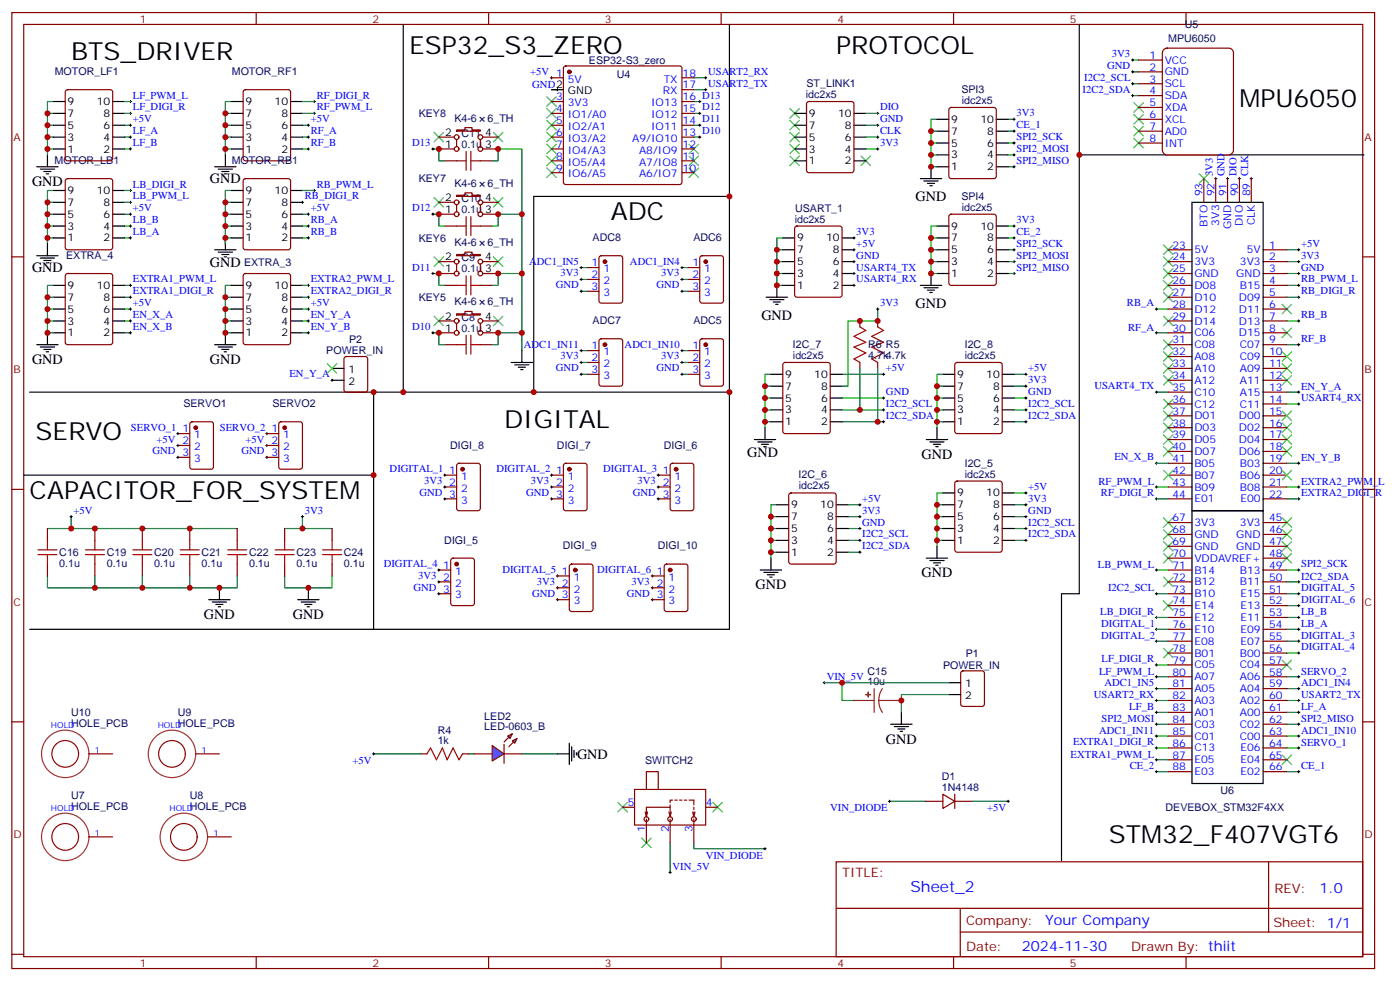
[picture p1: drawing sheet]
<svg xmlns="http://www.w3.org/2000/svg" width="416mm" height="292mm" viewBox="0 0 416 292" stroke-linecap="round" stroke-linejoin="round" font-family="sans-serif">
<defs><g id="words">
<g font-size="7.4">
<text x="21.2" y="17.9">BTS_DRIVER</text>
<text x="121.7" y="16.1">ESP32_S3_ZERO</text>
<text x="248.7" y="16.1">PROTOCOL</text>
<text x="368.7" y="32">MPU6050</text>
<text x="181.7" y="65.5">ADC</text>
<text x="10.6" y="130.7">SERVO</text>
<text x="149.9" y="127.2">DIGITAL</text>
<text x="8.8" y="148.4">CAPACITOR_FOR_SYSTEM</text>
<text x="329.8" y="250.7">STM32_F407VGT6</text>
</g>
<text font-size="4.6" fill="#00f" x="270.8" y="265.4">Sheet_2</text>
<g font-size="4.2">
<text x="9.5" y="55.2">GND</text>
<text x="62.4" y="54.6">GND</text>
<text x="272.3" y="59.8">GND</text>
<text x="9.5" y="81">GND</text>
<text x="62.4" y="79.3">GND</text>
<text x="226.5" y="95.1">GND</text>
<text x="272.3" y="91.6">GND</text>
<text x="9.5" y="108.2">GND</text>
<text x="62.4" y="108.2">GND</text>
<text x="222.2" y="136">GND</text>
<text x="274.1" y="136.4">GND</text>
<text x="274.1" y="171.7">GND</text>
<text x="224.7" y="175.2">GND</text>
<text x="60.7" y="184">GND</text>
<text x="87.1" y="184">GND</text>
<text x="263.5" y="221.4">GND</text>
<text x="171.6" y="225.6">GND</text>
</g>
<g font-size="4.2" fill="#00f">
<text x="392.5" y="265.6">1.0</text>
<text x="310.9" y="275.2">Your Company</text>
<text x="304" y="283">2024-11-30</text>
</g>
<g font-size="3.9" fill="#800">
<text x="250.5" y="260.9">TITLE:</text>
<text x="379.1" y="265.6">REV:</text>
<text x="287.4" y="275.1">Company:</text>
<text x="378.7" y="275.7">Sheet: 1/1</text>
<text x="287.4" y="282.8">Date:</text>
<text x="336.4" y="282.9">Drawn By: thiit</text>
</g>
<g font-size="3.2" fill="#800">
<text x="41.6" y="6.7">1</text>
<text x="110.8" y="6.7">2</text>
<text x="179.9" y="6.7">3</text>
<text x="249.1" y="6.7">4</text>
<text x="318.2" y="6.7">5</text>
<text x="4.1" y="41.8">A</text>
<text x="405.9" y="41.8">A</text>
<text x="4.1" y="111">B</text>
<text x="405.9" y="111">B</text>
<text x="4.1" y="180.1">C</text>
<text x="405.9" y="180.1">C</text>
<text x="4.1" y="249.3">D</text>
<text x="405.9" y="249.3">D</text>
<text x="41.6" y="287.5">1</text>
<text x="110.8" y="287.5">2</text>
<text x="179.9" y="287.5">3</text>
<text x="249.1" y="287.5">4</text>
<text x="318.2" y="287.5">5</text>
</g>
<g font-size="3.2" fill="#000080">
<text x="352.4" y="8.4">U5</text>
<text x="347.5" y="12.6">MPU6050</text>
<text x="16.3" y="22.3">MOTOR_LF1</text>
<text x="68.9" y="22.3">MOTOR_RF1</text>
<text x="175.2" y="19">ESP32-S3_zero</text>
<text x="183.4" y="23.1">U4</text>
<text x="239.7" y="29.1">idc2x5</text>
<text x="239.9" y="25.9">ST_LINK1</text>
<text x="286" y="27.6">SPI3</text>
<text x="124.6" y="34.9">KEY8</text>
<text x="286.1" y="30.9">idc2x5</text>
<text x="135.1" y="36.1">K4-6</text>
<text x="137.2" y="40.7">C11</text>
<text x="145" y="36.1">6_TH</text>
<text x="137.2" y="44">0.1u 3</text>
<text x="16.3" y="48.8">MOTOR_LB1</text>
<text x="68.9" y="48.8">MOTOR_RB1</text>
<text x="124.6" y="54.3">KEY7</text>
<text x="135.1" y="55.5">K4-6</text>
<text x="145" y="55.5">6_TH</text>
<text x="285.9" y="59.4">SPI4</text>
<text x="137.2" y="63.4">0.1u 3</text>
<text x="137.2" y="60.1">C10</text>
<text x="236.5" y="62.9">USART_1</text>
<text x="286.1" y="62.7">idc2x5</text>
<text x="124.6" y="71.9">KEY6</text>
<text x="176.3" y="71.7">ADC8</text>
<text x="206.2" y="71.7">ADC6</text>
<text x="236.4" y="66.2">idc2x5</text>
<text x="19.7" y="77">EXTRA_4</text>
<text x="135.1" y="73.2">K4-6</text>
<text x="137.2" y="77.8">C9</text>
<text x="145" y="73.2">6_TH</text>
<text x="72.6" y="79">EXTRA_3</text>
<text x="137.2" y="81">0.1u 3</text>
<text x="124.6" y="89.6">KEY5</text>
<text x="135.1" y="90.8">K4-6</text>
<text x="137.2" y="95.4">C8</text>
<text x="145" y="90.8">6_TH</text>
<text x="103.8" y="101.9">P2</text>
<text x="137.2" y="98.6">0.1u 3</text>
<text x="176.3" y="96.4">ADC7</text>
<text x="206.2" y="96.4">ADC5</text>
<text x="97.1" y="105.4">POWER_IN</text>
<text x="235.8" y="103.5">I2C_7</text>
<text x="235.9" y="106.8">idc2x5</text>
<text x="258.2" y="106.8">4.7k4.7k</text>
<text x="258.2" y="103.6">R6 R5</text>
<text x="286.9" y="103.5">I2C_8</text>
<text x="287" y="106.8">idc2x5</text>
<text x="54.5" y="121.1">SERVO1</text>
<text x="81" y="121.1">SERVO2</text>
<text x="133.9" y="133.4">DIGI_8</text>
<text x="165.7" y="133.4">DIGI_7</text>
<text x="197.4" y="133.4">DIGI_6</text>
<text x="237.6" y="142.3">I2C_6</text>
<text x="286.9" y="138.8">I2C_5</text>
<text x="287" y="142">idc2x5</text>
<text x="237.6" y="145.6">idc2x5</text>
<text x="132.2" y="161.7">DIGI_5</text>
<text x="17.6" y="165.4">C16</text>
<text x="31.7" y="165.4">C19</text>
<text x="45.9" y="165.4">C20</text>
<text x="60" y="165.4">C21</text>
<text x="74.1" y="165.4">C22</text>
<text x="88.2" y="165.4">C23</text>
<text x="102.3" y="165.4">C24</text>
<text x="167.4" y="163.4">DIGI_9</text>
<text x="195.7" y="163.4">DIGI_10</text>
<text x="17.6" y="168.6">0.1u</text>
<text x="31.7" y="168.6">0.1u</text>
<text x="45.9" y="168.6">0.1u</text>
<text x="60" y="168.6">0.1u</text>
<text x="74.1" y="168.6">0.1u</text>
<text x="88.2" y="168.6">0.1u</text>
<text x="102.3" y="168.6">0.1u</text>
<text x="287.3" y="195.4">P1</text>
<text x="258" y="203.8">10u</text>
<text x="258" y="200.6">C15</text>
<text x="280.5" y="198.9">POWER_IN</text>
<text x="21.2" y="212.9">U10</text>
<text x="52.9" y="212.9">U9</text>
<text x="144" y="214">LED2</text>
<text x="21.2" y="216.1">HOLE_PCB</text>
<text x="52.9" y="216.1">HOLE_PCB</text>
<text x="130.2" y="221.4">1k</text>
<text x="130.2" y="218.2">R4</text>
<text x="144" y="217.2">LED-0603_B</text>
<text x="191.9" y="227.1">SWITCH2</text>
<text x="280.1" y="232">D1</text>
<text x="21.2" y="237.6">U7</text>
<text x="56.5" y="237.6">U8</text>
<text x="280.1" y="235.2">1N4148</text>
<text x="363" y="236.1">U6</text>
<text x="21.2" y="240.8">HOLE_PCB</text>
<text x="56.5" y="240.8">HOLE_PCB</text>
<text x="346.7" y="241.2">DEVEBOX_STM32F4XX</text>
</g>
<g font-size="3.2" fill="#00f">
<text x="330.7" y="17">3V3</text>
<text x="341.9" y="17.5">1</text>
<text x="157.7" y="22.3">+5V 1</text>
<text x="203" y="22.8">18</text>
<text x="210.6" y="22.3">USART2_RX</text>
<text x="329.3" y="20.5">GND</text>
<text x="341.9" y="21">2</text>
<text x="346.4" y="18.9">VCC</text>
<text x="346.4" y="22.4">GND</text>
<text x="39.5" y="29.3">LF_PWM_L</text>
<text x="94.2" y="29.3">RF_DIGI_R</text>
<text x="158.3" y="26.1">GND2</text>
<text x="165.4" y="29.8">3</text>
<text x="168.9" y="24.6">5V</text>
<text x="197.2" y="28.1">RX</text>
<text x="197.4" y="24.6">TX</text>
<text x="203" y="29.8">16 D13</text>
<text x="203" y="26.3">17</text>
<text x="210.6" y="25.8">USART2_TX</text>
<text x="322" y="27.6">I2C2_SDA</text>
<text x="322.5" y="24">I2C2_SCL</text>
<text x="341.9" y="28.1">4</text>
<text x="341.9" y="24.5">3</text>
<text x="346.4" y="29.5">SDA</text>
<text x="346.4" y="26">SCL</text>
<text x="39.5" y="32.8">LF_DIGI_R</text>
<text x="94.2" y="32.8">RF_PWM_L</text>
<text x="165.4" y="33.4">4</text>
<text x="168.9" y="31.6">3V3</text>
<text x="168.9" y="35.1">IO1/A0</text>
<text x="193.7" y="35.1">IO12</text>
<text x="193.7" y="31.6">IO13</text>
<text x="203" y="33.4">15 D12</text>
<text x="261.8" y="32.8">DIO</text>
<text x="302.3" y="34.6">3V3</text>
<text x="341.9" y="31.6">5</text>
<text x="341.9" y="35.1">6</text>
<text x="346.4" y="33">XDA</text>
<text x="39.5" y="39.9">LF_A</text>
<text x="39.5" y="36.4">+5V</text>
<text x="92.4" y="39.9">RF_A</text>
<text x="92.4" y="36.4">+5V</text>
<text x="165.4" y="36.9">5</text>
<text x="165.4" y="40.4">6</text>
<text x="168.9" y="38.7">IO2/A1</text>
<text x="193.7" y="38.7">IO11</text>
<text x="203" y="40.4">13 D10</text>
<text x="203" y="36.9">14 D11</text>
<text x="261.8" y="39.9">CLK</text>
<text x="261.8" y="36.4">GND</text>
<text x="302.3" y="41.7">SPI2_SCK</text>
<text x="302.3" y="38.1">CE_1</text>
<text x="341.9" y="38.7">7</text>
<text x="346.4" y="36.5">XCL</text>
<text x="346.4" y="40.1">AD0</text>
<text x="39.5" y="43.4">LF_B</text>
<text x="92.4" y="43.4">RF_B</text>
<text x="122.6" y="43.4">D13</text>
<text x="165.4" y="44">7</text>
<text x="165.4" y="47.5">8</text>
<text x="168.9" y="42.2">IO3/A2</text>
<text x="168.9" y="45.7">IO4/A3</text>
<text x="188.1" y="42.2">A9/IO10</text>
<text x="190.1" y="45.7">A8/IO9</text>
<text x="203" y="47.5">11</text>
<text x="203" y="44">12</text>
<text x="261.8" y="43.4">3V3</text>
<text x="302.3" y="45.2">SPI2_MOSI</text>
<text x="341.9" y="42.2">8</text>
<text x="346.4" y="43.6">INT</text>
<text x="165.4" y="51">9</text>
<text x="168.9" y="49.2">IO5/A4</text>
<text x="168.9" y="52.8">IO6/A5</text>
<text x="190.1" y="52.8">A6/IO7</text>
<text x="190.1" y="49.2">A7/IO8</text>
<text x="203" y="51">10</text>
<text x="302.3" y="48.7">SPI2_MISO</text>
<text x="360.7" y="52.4" transform="rotate(-90 360.7 52.4)">3V3</text>
<text x="39.5" y="55.8">LB_DIGI_R</text>
<text x="39.5" y="59.3">LB_PWM_L</text>
<text x="90.7" y="59.3">RB_DIGI_R</text>
<text x="94.2" y="55.8">RB_PWM_L</text>
<text x="357.7" y="58.4" transform="rotate(-90 357.7 58.4)">93</text>
<text x="361.2" y="58.4" transform="rotate(-90 361.2 58.4)">92</text>
<text x="364.8" y="58.4" transform="rotate(-90 364.8 58.4)">91 GND</text>
<text x="368.3" y="58.4" transform="rotate(-90 368.3 58.4)">90 DIO</text>
<text x="371.8" y="58.4" transform="rotate(-90 371.8 58.4)">89 CLK</text>
<text x="39.5" y="62.8">+5V</text>
<text x="92.4" y="62.8">+5V</text>
<text x="122.6" y="62.8">D12</text>
<text x="39.5" y="69.9">LB_A</text>
<text x="39.5" y="66.4">LB_B</text>
<text x="92.4" y="66.4">RB_A</text>
<text x="92.4" y="69.9">RB_B</text>
<text x="254.7" y="69.9">3V3</text>
<text x="302.3" y="69.9">CE_2</text>
<text x="302.3" y="66.4">3V3</text>
<text x="359.1" y="67.5" transform="rotate(-90 359.1 67.5)">BTO</text>
<text x="362.7" y="67.1" transform="rotate(-90 362.7 67.1)">3V3</text>
<text x="366.2" y="68.2" transform="rotate(-90 366.2 68.2)">GND</text>
<text x="369.7" y="67.2" transform="rotate(-90 369.7 67.2)">DIO</text>
<text x="373.2" y="67.1" transform="rotate(-90 373.2 67.1)">CLK</text>
<text x="254.7" y="73.4">+5V</text>
<text x="254.7" y="76.9">GND</text>
<text x="302.3" y="73.4">SPI2_SCK</text>
<text x="302.3" y="76.9">SPI2_MOSI</text>
<text x="348.7" y="73.9">23</text>
<text x="348.7" y="77.5">24</text>
<text x="355.2" y="75.4">5V</text>
<text x="370.8" y="75.4">5V</text>
<text x="377.5" y="73.9">1</text>
<text x="377.5" y="77.5">2</text>
<text x="387" y="73.4">+5V</text>
<text x="387" y="76.9">3V3</text>
<text x="39.5" y="84">EXTRA1_PWM_L</text>
<text x="92.4" y="84">EXTRA2_PWM_L</text>
<text x="122.6" y="80.5">D11</text>
<text x="157.4" y="78.7">ADC1_IN5</text>
<text x="166.7" y="82.2">3V3</text>
<text x="176" y="79.2">1</text>
<text x="176" y="82.8">2</text>
<text x="179.5" y="81">1</text>
<text x="187.4" y="78.7">ADC1_IN4</text>
<text x="196.7" y="82.2">3V3</text>
<text x="205.9" y="79.2">1</text>
<text x="205.9" y="82.8">2</text>
<text x="209.4" y="81">1</text>
<text x="254.7" y="80.5">USART4_TX</text>
<text x="254.7" y="84">USART4_RX</text>
<text x="302.3" y="80.5">SPI2_MISO</text>
<text x="348.7" y="81">25</text>
<text x="355.2" y="78.9">3V3</text>
<text x="355.2" y="82.4">GND</text>
<text x="367.7" y="82.4">GND</text>
<text x="368.8" y="78.9">3V3</text>
<text x="377.5" y="81">3</text>
<text x="387" y="80.5">GND</text>
<text x="387" y="84">RB_PWM_L</text>
<text x="39.5" y="87.5">EXTRA1_DIGI_R</text>
<text x="92.4" y="87.5">EXTRA2_DIGI_R</text>
<text x="165.3" y="85.8">GND</text>
<text x="176" y="86.3">3</text>
<text x="179.5" y="84.5">2</text>
<text x="179.5" y="88.1">3</text>
<text x="195.3" y="85.8">GND</text>
<text x="205.9" y="86.3">3</text>
<text x="209.4" y="84.5">2</text>
<text x="209.4" y="88.1">3</text>
<text x="348.7" y="84.5">26</text>
<text x="348.7" y="88.1">27</text>
<text x="355.2" y="85.9">D08</text>
<text x="355.2" y="89.5">D10</text>
<text x="368.5" y="89.5">D09</text>
<text x="368.8" y="85.9">B15</text>
<text x="377.5" y="84.5">4</text>
<text x="377.5" y="88.1">5</text>
<text x="387" y="87.5">RB_DIGI_R</text>
<text x="39.5" y="94.6">EN_X_A</text>
<text x="39.5" y="91.1">+5V</text>
<text x="92.4" y="91.1">+5V</text>
<text x="92.4" y="94.6">EN_Y_A</text>
<text x="261.8" y="91.1">3V3</text>
<text x="335.2" y="91.1">RB_A</text>
<text x="348.7" y="91.6">28</text>
<text x="348.7" y="95.1">29</text>
<text x="355.2" y="93">D12</text>
<text x="368.5" y="93">D11</text>
<text x="377.5" y="91.6">6</text>
<text x="377.5" y="95.1">7</text>
<text x="387" y="94.6">RB_B</text>
<text x="39.5" y="98.1">EN_X_B</text>
<text x="92.4" y="98.1">EN_Y_B</text>
<text x="122.6" y="98.1">D10</text>
<text x="335.5" y="98.3">RF_A</text>
<text x="348.7" y="98.6">30</text>
<text x="355.2" y="96.5">D14</text>
<text x="355.2" y="100">C06</text>
<text x="368.5" y="96.5">D13</text>
<text x="368.5" y="100">D15</text>
<text x="377.5" y="98.6">8</text>
<text x="387" y="101.8">RF_B</text>
<text x="155.8" y="103.4">ADC1_IN11</text>
<text x="166.7" y="106.9">3V3</text>
<text x="176" y="103.9">1</text>
<text x="176" y="107.5">2</text>
<text x="179.5" y="105.7">1</text>
<text x="185.8" y="103.4">ADC1_IN10</text>
<text x="196.7" y="106.9">3V3</text>
<text x="205.9" y="103.9">1</text>
<text x="205.9" y="107.5">2</text>
<text x="209.4" y="105.7">1</text>
<text x="348.7" y="102.2">31</text>
<text x="348.7" y="105.7">32</text>
<text x="355.2" y="103.6">C08</text>
<text x="355.2" y="107.1">A08</text>
<text x="368.8" y="103.6">C07</text>
<text x="368.8" y="107.1">C09</text>
<text x="377.5" y="102.2">9</text>
<text x="377.5" y="105.7">10</text>
<text x="86.1" y="112.2">EN_Y_A</text>
<text x="165.3" y="110.5">GND</text>
<text x="176" y="111">3</text>
<text x="179.5" y="109.2">2</text>
<text x="179.5" y="112.7">3</text>
<text x="195.3" y="110.5">GND</text>
<text x="205.9" y="111">3</text>
<text x="209.4" y="109.2">2</text>
<text x="209.4" y="112.7">3</text>
<text x="263.5" y="110.5">+5V</text>
<text x="305.9" y="110.5">+5V</text>
<text x="305.9" y="114">3V3</text>
<text x="348.7" y="109.2">33</text>
<text x="348.7" y="112.7">34</text>
<text x="355.2" y="110.6">A10</text>
<text x="368.8" y="110.6">A09</text>
<text x="377.5" y="109.2">11</text>
<text x="377.5" y="112.7">12</text>
<text x="263.5" y="117.5">GND</text>
<text x="305.9" y="117.5">GND</text>
<text x="325.5" y="115.7">USART4_TX</text>
<text x="348.7" y="116.3">35</text>
<text x="348.7" y="119.8">36</text>
<text x="355.2" y="114.2">A12</text>
<text x="355.2" y="117.7">C10</text>
<text x="368.8" y="114.2">A11</text>
<text x="368.8" y="117.7">A15</text>
<text x="377.5" y="116.3">13</text>
<text x="377.5" y="119.8">14</text>
<text x="387" y="119.3">USART4_RX</text>
<text x="387" y="116">EN_Y_A</text>
<text x="263.5" y="124.6">I2C2_SDA</text>
<text x="263.5" y="121">I2C2_SCL</text>
<text x="305.9" y="121">I2C2_SCL</text>
<text x="305.9" y="124.6">I2C2_SDA</text>
<text x="348.7" y="123.3">37</text>
<text x="355.2" y="121.2">C12</text>
<text x="355.2" y="124.7">D01</text>
<text x="368.5" y="124.7">D00</text>
<text x="368.8" y="121.2">C11</text>
<text x="377.5" y="123.3">15</text>
<text x="38.9" y="128.1">SERVO_1</text>
<text x="46.6" y="131.6">+5V 2</text>
<text x="54.3" y="128.6">1</text>
<text x="57.7" y="130.4">1</text>
<text x="65.4" y="128.1">SERVO_2</text>
<text x="73" y="131.6">+5V 2</text>
<text x="80.7" y="128.6">1</text>
<text x="84.2" y="130.4">1</text>
<text x="348.7" y="126.9">38</text>
<text x="348.7" y="130.4">39</text>
<text x="355.2" y="128.3">D03</text>
<text x="355.2" y="131.8">D05</text>
<text x="368.5" y="128.3">D02</text>
<text x="368.5" y="131.8">D04</text>
<text x="377.5" y="126.9">16</text>
<text x="377.5" y="130.4">17</text>
<text x="45.4" y="135.1">GND 3</text>
<text x="57.7" y="133.9">2</text>
<text x="57.7" y="137.4">3</text>
<text x="71.8" y="135.1">GND 3</text>
<text x="84.2" y="133.9">2</text>
<text x="84.2" y="137.4">3</text>
<text x="331.5" y="136.9">EN_X_B</text>
<text x="348.7" y="133.9">40</text>
<text x="348.7" y="137.4">41</text>
<text x="355.2" y="135.3">D07</text>
<text x="368.5" y="135.3">D06</text>
<text x="377.5" y="133.9">18</text>
<text x="377.5" y="137.4">19</text>
<text x="387" y="137.1">EN_Y_B</text>
<text x="115.9" y="140.4">DIGITAL_1</text>
<text x="126.1" y="144">3V3</text>
<text x="133.6" y="141">1</text>
<text x="137.1" y="142.7">1</text>
<text x="147.7" y="140.4">DIGITAL_2</text>
<text x="157.9" y="144">3V3</text>
<text x="165.4" y="141">1</text>
<text x="168.9" y="142.7">1</text>
<text x="179.4" y="140.4">DIGITAL_3</text>
<text x="189.6" y="144">3V3</text>
<text x="197.1" y="141">1</text>
<text x="200.6" y="142.7">1</text>
<text x="348.7" y="141">42</text>
<text x="355.2" y="138.9">B05</text>
<text x="355.2" y="142.4">B07</text>
<text x="368.8" y="138.9">B03</text>
<text x="368.8" y="142.4">B06</text>
<text x="377.5" y="141">20</text>
<text x="124.7" y="147.5">GND 3</text>
<text x="133.6" y="144.5">2</text>
<text x="137.1" y="146.3">2</text>
<text x="137.1" y="149.8">3</text>
<text x="156.5" y="147.5">GND 3</text>
<text x="165.4" y="144.5">2</text>
<text x="168.9" y="146.3">2</text>
<text x="168.9" y="149.8">3</text>
<text x="188.2" y="147.5">GND 3</text>
<text x="197.1" y="144.5">2</text>
<text x="200.6" y="146.3">2</text>
<text x="200.6" y="149.8">3</text>
<text x="256.5" y="149.3">+5V</text>
<text x="305.9" y="149.3">3V3</text>
<text x="305.9" y="145.7">+5V</text>
<text x="326.7" y="144.2">RF_PWM_L</text>
<text x="327.5" y="147.5">RF_DIGI_R</text>
<text x="348.7" y="144.5">43</text>
<text x="348.7" y="148">44</text>
<text x="355.2" y="145.9">B09</text>
<text x="355.2" y="149.4">E01</text>
<text x="368.8" y="145.9">B08</text>
<text x="369" y="149.4">E00</text>
<text x="377.5" y="144.5">21</text>
<text x="377.5" y="148">22</text>
<text x="387" y="144.2">EXTRA2_PWM_L</text>
<text x="387" y="147.5">EXTRA2_DIGI_R</text>
<text x="21.9" y="152.8">+5V</text>
<text x="90.7" y="152.8">3V3</text>
<text x="256.5" y="152.8">3V3</text>
<text x="305.9" y="152.8">GND</text>
<text x="348.7" y="155.1">67</text>
<text x="377.5" y="155.1">45</text>
<text x="256.5" y="159.8">I2C2_SCL</text>
<text x="256.5" y="156.3">GND</text>
<text x="305.9" y="159.8">I2C2_SDA</text>
<text x="305.9" y="156.3">I2C2_SCL</text>
<text x="348.7" y="158.6">68</text>
<text x="355.2" y="160">GND</text>
<text x="355.2" y="156.5">3V3</text>
<text x="367.7" y="160">GND</text>
<text x="368.8" y="156.5">3V3</text>
<text x="377.5" y="158.6">46</text>
<text x="256.5" y="163.4">I2C2_SDA</text>
<text x="348.7" y="165.7">70</text>
<text x="348.7" y="162.1">69</text>
<text x="355.2" y="167.1">VDDAVREF+</text>
<text x="355.2" y="163.5">GND</text>
<text x="367.7" y="163.5">GND</text>
<text x="377.5" y="165.7">48</text>
<text x="377.5" y="162.1">47</text>
<text x="114.1" y="168.7">DIGITAL_4</text>
<text x="124.4" y="172.2">3V3</text>
<text x="131.9" y="169.2">1</text>
<text x="131.9" y="172.7">2</text>
<text x="135.4" y="171">1</text>
<text x="149.4" y="170.4">DIGITAL_5</text>
<text x="159.6" y="174">3V3</text>
<text x="167.1" y="171">1</text>
<text x="170.6" y="172.7">1</text>
<text x="177.6" y="170.4">DIGITAL_6</text>
<text x="187.9" y="174">3V3</text>
<text x="195.4" y="171">1</text>
<text x="198.9" y="172.7">1</text>
<text x="326.6" y="168.9">LB_PWM_L</text>
<text x="348.7" y="172.7">72</text>
<text x="348.7" y="169.2">71</text>
<text x="355.2" y="170.6">B14</text>
<text x="368.8" y="170.6">B13</text>
<text x="377.5" y="172.7">50</text>
<text x="377.5" y="169.2">49</text>
<text x="387" y="172.4">I2C2_SDA</text>
<text x="387" y="168.7">SPI2_SCK</text>
<text x="123" y="175.7">GND 3</text>
<text x="135.4" y="174.5">2</text>
<text x="135.4" y="178">3</text>
<text x="158.2" y="177.5">GND 3</text>
<text x="167.1" y="174.5">2</text>
<text x="170.6" y="176.2">2</text>
<text x="170.6" y="179.8">3</text>
<text x="186.5" y="177.5">GND 3</text>
<text x="195.4" y="174.5">2</text>
<text x="198.9" y="176.2">2</text>
<text x="198.9" y="179.8">3</text>
<text x="329.6" y="175.7">I2C2_SCL</text>
<text x="348.7" y="179.8">74</text>
<text x="348.7" y="176.2">73</text>
<text x="355.2" y="177.7">B10</text>
<text x="355.2" y="174.1">B12</text>
<text x="368.8" y="174.1">B11</text>
<text x="369" y="177.7">E15</text>
<text x="377.5" y="179.8">52</text>
<text x="377.5" y="176.2">51</text>
<text x="387" y="179.5">DIGITAL_6</text>
<text x="387" y="175.9">DIGITAL_5</text>
<text x="327.3" y="183">LB_DIGI_R</text>
<text x="348.7" y="183.3">75</text>
<text x="355.2" y="184.7">E12</text>
<text x="355.2" y="181.2">E14</text>
<text x="369" y="184.7">E11</text>
<text x="369" y="181.2">E13</text>
<text x="377.5" y="183.3">53</text>
<text x="387" y="183">LB_B</text>
<text x="327.6" y="190">DIGITAL_2</text>
<text x="327.6" y="186.5">DIGITAL_1</text>
<text x="348.7" y="190.4">77</text>
<text x="348.7" y="186.8">76</text>
<text x="355.2" y="191.8">E08</text>
<text x="355.2" y="188.2">E10</text>
<text x="369" y="191.8">E07</text>
<text x="369" y="188.2">E09</text>
<text x="377.5" y="190.4">55</text>
<text x="377.5" y="186.8">54</text>
<text x="387" y="190">DIGITAL_3</text>
<text x="387" y="186.5">LB_A</text>
<text x="327.6" y="196.9">LF_DIGI_R</text>
<text x="348.7" y="197.4">79</text>
<text x="348.7" y="193.9">78</text>
<text x="355.2" y="195.3">B01</text>
<text x="368.8" y="195.3">B00</text>
<text x="377.5" y="197.4">57</text>
<text x="377.5" y="193.9">56</text>
<text x="387" y="193.4">DIGITAL_4</text>
<text x="245.9" y="202.2">VIN_5V</text>
<text x="326.9" y="200.6">LF_PWM_L</text>
<text x="348.7" y="200.9">80</text>
<text x="355.2" y="202.4">A07</text>
<text x="355.2" y="198.8">C05</text>
<text x="368.8" y="198.8">C04</text>
<text x="368.8" y="202.4">A06</text>
<text x="377.5" y="200.9">58</text>
<text x="387" y="200.6">SERVO_2</text>
<text x="325.3" y="207.5">USART2_RX</text>
<text x="328.5" y="204.2">ADC1_IN5</text>
<text x="348.7" y="208">82</text>
<text x="348.7" y="204.5">81</text>
<text x="355.2" y="209.4">A03</text>
<text x="355.2" y="205.9">A05</text>
<text x="368.8" y="209.4">A02</text>
<text x="368.8" y="205.9">A04</text>
<text x="377.5" y="208">60</text>
<text x="377.5" y="204.5">59</text>
<text x="387" y="207.5">USART2_TX</text>
<text x="387" y="204.2">ADC1_IN4</text>
<text x="327.6" y="214.7">SPI2_MOSI</text>
<text x="335.9" y="211.2">LF_B</text>
<text x="348.7" y="215.1">84</text>
<text x="348.7" y="211.5">83</text>
<text x="355.2" y="212.9">A01</text>
<text x="368.8" y="212.9">A00</text>
<text x="377.5" y="215.1">62</text>
<text x="377.5" y="211.5">61</text>
<text x="387" y="214.7">SPI2_MISO</text>
<text x="387" y="211.2">LF_A</text>
<text x="319.2" y="221.6">EXTRA1_DIGI_R</text>
<text x="326.9" y="218.3">ADC1_IN11</text>
<text x="348.7" y="218.6">85</text>
<text x="355.2" y="220">C01</text>
<text x="355.2" y="216.5">C03</text>
<text x="368.8" y="220">C00</text>
<text x="368.8" y="216.5">C02</text>
<text x="377.5" y="218.6">63</text>
<text x="387" y="221.8">SERVO_1</text>
<text x="387" y="218.3">ADC1_IN10</text>
<text x="104.9" y="227.2">+5V</text>
<text x="318.5" y="225.3">EXTRA1_PWM_L</text>
<text x="348.7" y="225.6">87</text>
<text x="348.7" y="222.1">86</text>
<text x="355.2" y="227">E05</text>
<text x="355.2" y="223.5">C13</text>
<text x="369" y="227">E04</text>
<text x="369" y="223.5">E06</text>
<text x="377.5" y="225.6">65</text>
<text x="377.5" y="222.1">64</text>
<text x="336" y="228.6">CE_2</text>
<text x="348.7" y="229.2">88</text>
<text x="355.2" y="230.6">E03</text>
<text x="369" y="230.6">E02</text>
<text x="377.5" y="229.2">66</text>
<text x="387" y="228.6">CE_1</text>
<text x="186.7" y="239.7">5</text>
<text x="209.9" y="239.7">4</text>
<text x="246.9" y="241.3">VIN_DIODE</text>
<text x="293.6" y="241.3">+5V</text>
<text x="191.9" y="247.4" transform="rotate(-90 191.9 247.4)">1</text>
<text x="199" y="247.4" transform="rotate(-90 199 247.4)">2</text>
<text x="206" y="247.4" transform="rotate(-90 206 247.4)">3</text>
<text x="209.9" y="255.4">VIN_DIODE</text>
<text x="200" y="258.6">VIN_5V</text>
</g>
<g font-size="3.2">
<text x="168.9" y="28.1">GND</text>
<text x="20.1" y="34.8">7</text>
<text x="20.1" y="31.3">9</text>
<text x="28.8" y="31.3">10</text>
<text x="30.8" y="34.8">8</text>
<text x="73" y="34.8">7</text>
<text x="73" y="31.3">9</text>
<text x="81.7" y="31.3">10</text>
<text x="83.7" y="34.8">8</text>
<text x="240.6" y="34.8">9</text>
<text x="249.3" y="34.8">10</text>
<text x="20.1" y="41.8">3</text>
<text x="20.1" y="38.3">5</text>
<text x="30.8" y="41.8">4</text>
<text x="30.8" y="38.3">6</text>
<text x="73" y="41.8">3</text>
<text x="73" y="38.3">5</text>
<text x="83.7" y="41.8">4</text>
<text x="83.7" y="38.3">6</text>
<text x="132.4" y="40.4">2</text>
<text x="144.3" y="40.4">4</text>
<text x="240.6" y="41.8">5</text>
<text x="240.6" y="38.3">7</text>
<text x="251.3" y="41.8">6</text>
<text x="251.3" y="38.3">8</text>
<text x="282.9" y="40.1">7</text>
<text x="282.9" y="36.5">9</text>
<text x="291.6" y="36.5">10</text>
<text x="293.6" y="40.1">8</text>
<text x="20.1" y="45.4">1</text>
<text x="30.8" y="45.4">2</text>
<text x="73" y="45.4">1</text>
<text x="83.7" y="45.4">2</text>
<text x="132.4" y="44">1</text>
<text x="240.6" y="45.4">3</text>
<text x="251.3" y="45.4">4</text>
<text x="282.9" y="47.1">3</text>
<text x="282.9" y="43.6">5</text>
<text x="293.6" y="47.1">4</text>
<text x="293.6" y="43.6">6</text>
<text x="240.6" y="48.9">1</text>
<text x="251.3" y="48.9">2</text>
<text x="282.9" y="50.7">1</text>
<text x="293.6" y="50.7">2</text>
<text x="20.1" y="57.7">9</text>
<text x="28.8" y="57.7">10</text>
<text x="73" y="57.7">9</text>
<text x="81.7" y="57.7">10</text>
<text x="132.4" y="59.8">2</text>
<text x="144.3" y="59.8">4</text>
<text x="20.1" y="64.8">5</text>
<text x="20.1" y="61.2">7</text>
<text x="30.8" y="64.8">6</text>
<text x="30.8" y="61.2">8</text>
<text x="73" y="64.8">5</text>
<text x="73" y="61.2">7</text>
<text x="83.7" y="64.8">6</text>
<text x="83.7" y="61.2">8</text>
<text x="132.4" y="63.4">1</text>
<text x="20.1" y="71.8">1</text>
<text x="20.1" y="68.3">3</text>
<text x="30.8" y="71.8">2</text>
<text x="30.8" y="68.3">4</text>
<text x="73" y="71.8">1</text>
<text x="73" y="68.3">3</text>
<text x="83.7" y="71.8">2</text>
<text x="83.7" y="68.3">4</text>
<text x="237.1" y="71.8">9</text>
<text x="245.7" y="71.8">10</text>
<text x="282.9" y="71.8">7</text>
<text x="282.9" y="68.3">9</text>
<text x="291.6" y="68.3">10</text>
<text x="293.6" y="71.8">8</text>
<text x="132.4" y="77.5">2</text>
<text x="144.3" y="77.5">4</text>
<text x="237.1" y="75.4">7</text>
<text x="247.7" y="75.4">8</text>
<text x="282.9" y="75.4">5</text>
<text x="293.6" y="75.4">6</text>
<text x="132.4" y="81">1</text>
<text x="237.1" y="82.4">3</text>
<text x="237.1" y="78.9">5</text>
<text x="247.7" y="82.4">4</text>
<text x="247.7" y="78.9">6</text>
<text x="282.9" y="82.4">1</text>
<text x="282.9" y="78.9">3</text>
<text x="293.6" y="82.4">2</text>
<text x="293.6" y="78.9">4</text>
<text x="20.1" y="89.5">7</text>
<text x="20.1" y="85.9">9</text>
<text x="28.8" y="85.9">10</text>
<text x="30.8" y="89.5">8</text>
<text x="73" y="89.5">7</text>
<text x="73" y="85.9">9</text>
<text x="81.7" y="85.9">10</text>
<text x="83.7" y="89.5">8</text>
<text x="237.1" y="85.9">1</text>
<text x="247.7" y="85.9">2</text>
<text x="20.1" y="93">5</text>
<text x="30.8" y="93">6</text>
<text x="73" y="93">5</text>
<text x="83.7" y="93">6</text>
<text x="132.4" y="95.1">2</text>
<text x="144.3" y="95.1">4</text>
<text x="20.1" y="100">1</text>
<text x="20.1" y="96.5">3</text>
<text x="30.8" y="100">2</text>
<text x="30.8" y="96.5">4</text>
<text x="73" y="100">1</text>
<text x="73" y="96.5">3</text>
<text x="83.7" y="100">2</text>
<text x="83.7" y="96.5">4</text>
<text x="132.4" y="98.6">1</text>
<text x="103.6" y="111">1</text>
<text x="233.5" y="112.4">9</text>
<text x="242.2" y="112.4">10</text>
<text x="284.7" y="112.4">9</text>
<text x="293.4" y="112.4">10</text>
<text x="103.6" y="114.5">2</text>
<text x="233.5" y="119.5">5</text>
<text x="233.5" y="115.9">7</text>
<text x="244.2" y="119.5">6</text>
<text x="244.2" y="115.9">8</text>
<text x="284.7" y="119.5">5</text>
<text x="284.7" y="115.9">7</text>
<text x="295.4" y="119.5">6</text>
<text x="295.4" y="115.9">8</text>
<text x="233.5" y="123">3</text>
<text x="244.2" y="123">4</text>
<text x="284.7" y="123">3</text>
<text x="295.4" y="123">4</text>
<text x="233.5" y="126.5">1</text>
<text x="244.2" y="126.5">2</text>
<text x="284.7" y="126.5">1</text>
<text x="295.4" y="126.5">2</text>
<text x="284.7" y="147.7">9</text>
<text x="293.4" y="147.7">10</text>
<text x="235.3" y="154.7">7</text>
<text x="235.3" y="151.2">9</text>
<text x="244" y="151.2">10</text>
<text x="246" y="154.7">8</text>
<text x="284.7" y="154.7">5</text>
<text x="284.7" y="151.2">7</text>
<text x="295.4" y="154.7">6</text>
<text x="295.4" y="151.2">8</text>
<text x="235.3" y="161.8">3</text>
<text x="235.3" y="158.3">5</text>
<text x="246" y="161.8">4</text>
<text x="246" y="158.3">6</text>
<text x="284.7" y="161.8">1</text>
<text x="284.7" y="158.3">3</text>
<text x="295.4" y="161.8">2</text>
<text x="295.4" y="158.3">4</text>
<text x="235.3" y="165.3">1</text>
<text x="246" y="165.3">2</text>
<text x="287.1" y="204.5">1</text>
<text x="287.1" y="208">2</text>
</g>
<g font-size="2.5" fill="#00f">
<text x="15.2" y="216.5">HOLD</text>
<text x="46.9" y="216.5">HOLD</text>
<text x="28.2" y="223.9">1</text>
<text x="60" y="223.9">1</text>
<text x="15.2" y="241.2">HOLD</text>
<text x="50.4" y="241.2">HOLD</text>
<text x="28.2" y="248.6">1</text>
<text x="63.5" y="248.6">1</text>
</g>
</g></defs>
<g fill="none" stroke="#870000" stroke-width=".35">
<path d="M3.5 3.7h405.4v284.4h-405.4zM7.1 7.3h398.2v277.3h-398.2zM76.2 3.7v3.6M145.3 3.7v3.6M214.5 3.7v3.6M283.6 3.7v3.6M352.8 3.7v3.6M3.5 76.4h3.6M405.3 76.4h3.6M3.5 145.6h3.6M405.3 145.6h3.6M3.5 214.7h3.6"/>
<path d="M405.3 214.7h3.6M125.2 224.2h1.8M137.6 224.2h1.7M248.7 256.3h156.6v28.3h-156.6zM377.3 256.4v20.8M248.7 270.2h156.5M285.6 277.2h119.6M285.6 270.2v14.1M3.5 283.8h3.6M76.2 284.6v3.5M145.3 284.6v3.5M214.5 284.6v3.5"/>
<path d="M283.6 284.6v3.5M352.8 284.6v3.5M405.3 283.8h3.6"/>
</g>
<path d="M111.1 224.2h14.1M139.3 224.2h1.8M155.2 224.2h10.6" fill="none" stroke="#008700" stroke-width=".35"/>
<path d="M165.8 224.2h3.5M169.3 221.1v6.3M170 222.1v4.2M170.7 223.2v2.1M171.4 223.9v.7" fill="none" stroke="#000" stroke-width=".35"/>
<path d="M127 224.2l1.1-1.7 1.7 3.5 1.8-3.5 1.4 3.5 1.8-3.5 1.7 3.5 1.1-1.8" fill="none" stroke="#a10000" stroke-width=".35"/>
<path d="M110.8 224.2h.7M111.1 223.9v.7" fill="none" stroke="#000" stroke-width=".3"/>
<path d="M146.4 221.8l3.5 2.4-3.5 2.1z" fill="#09f" stroke="#870000" stroke-width=".35"/>
<path d="M149.9 221.4v5.6z" fill="#f00" stroke="#870000" stroke-width=".35"/>
<g fill="#870000" stroke="#870000" stroke-width=".35">
<path d="M151.3 219.3l-1.4 1.4z"/>
<path d="M151.3 222.1l1.5-1.4z"/>
</g>
<g fill="#09f" stroke="#870000" stroke-width=".35">
<path d="M151 218.9l1.4-.7-.7 1.4z"/>
<path d="M152.4 220.3l1.4-.7-.7 1.5z"/>
</g>
<g fill="none" stroke="#870000" stroke-width=".35">
<path d="M167.8 19.8l.5-.2h33.8l.5 .2 .2 .5v33.9l-.2 .5-.5 .2h-33.8l-.5-.2-.2-.5v-33.9zM19.6 26.9l.5-.2h12.7l.7 .4v20l-.4 .7h-13l-.6-.4-.1-20zM72.6 26.9l.4-.2h12.7l.7 .4v20l-.4 .7h-13l-.6-.4-.1-20zM135.8 38.7h2.5v-.7h2.1v.7h2.5v.3h-7.1zM164 23.1h3.6M164 30.2h3.6M164 33.7h3.6M164 37.3h3.6M202.8 23.1h3.6M202.8 30.2h3.6M202.8 33.7h3.6M202.8 37.3h3.6"/>
<path d="M202.8 26.7h3.6M240.1 30.4l.5-.2h12.7l.6 .4 .1 20.1-.5 .6-12.9 .1-.7-.5v-20zM282.5 32.2l.4-.2h12.7l.7 .4v20l-.4 .7h-13l-.6-.4-.1-20zM19.6 53.3l.5-.2h12.7l.7 .5v20l-.4 .6-13 .1-.6-.5-.1-20zM72.6 53.3l.4-.2h12.7l.7 .5v20l-.4 .6-13 .1-.6-.5-.1-20zM130.5 44.3h4.6M130.5 40.8h4.6M132.3 47.8h3.5M135.8 58.1h2.5v-.7h2.1v.7h2.5v.3h-7.1zM135.8 41.5v2.1M142.9 47.8h3.5M142.9 41.5v2.1"/>
<path d="M143.6 44.3h4.6M143.6 40.8h4.6M164 47.8h3.6M164 44.3h3.6M164 40.8h3.6M164 51.4h3.6M202.8 47.8h3.6M202.8 44.3h3.6M202.8 40.8h3.6M202.8 51.4h3.6M130.5 77.8h4.6M130.5 63.7h4.6"/>
<path d="M130.5 60.2h4.6M132.3 67.2h3.5M135.8 75.7h2.5v-.7h2.1v.7h2.5v.4h-7.1zM135.8 60.9v2.1M135.8 78.5v2.1M142.9 67.2h3.5M142.9 60.9v2.1M142.9 78.5v2.1M143.6 77.8h4.6M143.6 63.7h4.6M143.6 60.2h4.6M174.6 79.6h3.6"/>
<path d="M178.4 76.3l.5-.2h5.6l.7 .4v13l-.5 .6-5.8 .1-.7-.5v-12.9zM204.6 79.6h3.5M208.4 76.3l.4-.2h5.7l.6 .4 .1 13-.5 .6-5.9 .1-.6-.5-.1-12.9zM236.6 67.4l.5-.2h12.7l.6 .5 .1 20-.5 .7h-12.9l-.7-.5v-20zM282.5 63.9l.4-.2h12.7l.7 .4v20.1l-.4 .6-13 .1-.6-.5-.1-20zM19.6 81.6l.5-.2h12.7l.7 .4v20l-.4 .7h-13l-.6-.4-.1-20zM72.6 81.6l.4-.2h12.7l.7 .4v20l-.4 .7h-13l-.6-.4-.1-20zM130.5 99h4.6M130.5 95.5h4.6M130.5 81.4h4.6M132.3 84.9h3.5M135.8 93.3h2.5v-.7h2.1v.7h2.5v.4h-7.1z"/>
<path d="M135.8 96.2v2.1M142.9 84.9h3.5M142.9 96.2v2.1M143.6 99h4.6M143.6 95.5h4.6M143.6 81.4h4.6M174.6 83.1h3.6M174.6 86.6h3.6M204.6 83.1h3.5M204.6 86.6h3.5M255.8 95.5v1.7M261.1 95.5v1.7"/>
<path d="M132.3 102.5h3.5M142.9 102.5h3.5M174.6 104.3h3.6M174.6 107.8h3.6M174.6 111.3h3.6M178.4 101l.5-.2h5.6l.7 .4v13l-.5 .6-5.8 .1-.7-.5v-12.9zM204.6 104.3h3.5M204.6 107.8h3.5M204.6 111.3h3.5M208.4 101l.4-.2h5.7l.6 .4 .1 13-.5 .6-5.9 .1-.6-.5-.1-12.9zM233.1 108l.4-.2h12.7l.7 .4v20.1l-.4 .6-13 .1-.6-.5-.1-20zM255.8 107.8v1.8"/>
<path d="M261.1 107.8v1.8M284.2 108l.5-.2h12.7l.6 .4 .1 20.1-.5 .6-12.9 .1-.7-.5v-20zM52.9 129h3.5M52.9 132.5h3.5M52.9 136h3.5M56.7 125.7l.4-.3h5.7l.6 .5 .1 13-.5 .6-5.9 .1-.6-.5-.1-12.9zM136.1 138l.4-.2h5.7l.6 .4 .1 13-.5 .7h-5.9l-.6-.5-.1-12.9zM167.8 138l.5-.2h5.6l.7 .4v13l-.4 .7h-5.9l-.7-.5v-12.9zM199.6 138l.4-.2h5.7l.6 .4 .1 13-.5 .7h-5.9l-.6-.5-.1-12.9zM14.1 157.2v3.5M28.2 157.2v3.5M42.3 157.2v3.5"/>
<path d="M56.4 157.2v3.5M70.6 157.2v3.5M84.7 157.2v3.5M98.8 157.2v3.5M132.3 141.3h3.5M132.3 144.9h3.5M132.3 148.4h3.5M164 141.3h3.6M164 144.9h3.6M164 148.4h3.6M195.8 141.3h3.5M195.8 144.9h3.5"/>
<path d="M195.8 148.4h3.5M234.8 146.8l.5-.2h12.7l.7 .4v20.1l-.5 .6-12.9 .1-.6-.5-.1-20zM284.2 143.3l.5-.2h12.7l.6 .4 .1 20-.5 .7-12.9 .1-.7-.5v-20zM14.1 167.8v3.5M28.2 167.8v3.5M42.3 167.8v3.5M56.4 167.8v3.5M70.6 167.8v3.5M84.7 167.8v3.5M98.8 167.8v3.5M130.5 169.5h3.6M130.5 173.1h3.6"/>
<path d="M130.5 176.6h3.6M134.3 166.2l.5-.2h5.6l.7 .4v13l-.5 .7h-5.8l-.7-.4v-13zM286 199.7l.5-.2h5.6l.7 .5v9.4l-.5 .7h-5.8l-.7-.4v-9.5zM141.1 224.2h5.3M149.9 224.2h5.3M188.7 234.8h21.2v10.6h-21.2zM192.3 234.8v-5.3h3.5v5.3M199.3 239.4v.7M200 238h-.7v.7M200.7 238h.7M202.1 238h.7M203.6 238h.7"/>
<path d="M205 238h1.4v1.4M275.2 238.3h5.3M280.5 236.2l3.5 2.1-3.5 2.2zM284 238.3h5.3M284 236.2v4.3M185.2 240.1h3.5M191.9 241.5l.4 1.4M192.3 242.9v-2.8h7v2.8M192.3 243.6v7.1M192.6 241.5l-.3 1.4M199 241.5l.3 1.4M199.3 243.6v7.1"/>
<path d="M199.7 241.5l-.4 1.4M206 241.5l.4 1.4 .3-1.4M206.4 240.1v.7M206.4 241.5v.7M206.4 243.6v7.1M209.9 240.1h3.5"/>
<circle cx="135.8" cy="40.8" r=".71"/>
<circle cx="135.8" cy="44.3" r=".71"/>
<circle cx="142.9" cy="44.3" r=".71"/>
<circle cx="142.9" cy="40.8" r=".71"/>
<circle cx="135.8" cy="60.2" r=".71"/>
<circle cx="135.8" cy="77.8" r=".71"/>
<circle cx="135.8" cy="63.7" r=".71"/>
<circle cx="142.9" cy="60.2" r=".71"/>
<circle cx="142.9" cy="63.7" r=".71"/>
<circle cx="142.9" cy="77.8" r=".71"/>
<circle cx="135.8" cy="95.5" r=".71"/>
<circle cx="135.8" cy="81.4" r=".71"/>
<circle cx="135.8" cy="99" r=".71"/>
<circle cx="142.9" cy="95.5" r=".71"/>
<circle cx="142.9" cy="99" r=".71"/>
<circle cx="142.9" cy="81.4" r=".71"/>
<circle cx="192.3" cy="243.6" r=".71"/>
<circle cx="199.3" cy="243.6" r=".71"/>
<circle cx="206.4" cy="243.6" r=".71"/>
</g>
<g fill="#870000" stroke="#870000" stroke-width=".35">
<circle cx="209.9" cy="102.5" r=".53"/>
<circle cx="209.9" cy="77.8" r=".53"/>
<circle cx="179.9" cy="102.5" r=".53"/>
<circle cx="179.9" cy="77.8" r=".53"/>
<circle cx="135.8" cy="167.8" r=".53"/>
<circle cx="201.1" cy="139.6" r=".53"/>
<circle cx="169.3" cy="139.6" r=".53"/>
<circle cx="137.6" cy="139.6" r=".53"/>
<circle cx="58.2" cy="127.2" r=".53"/>
<circle cx="169.3" cy="21.4" r=".53"/>
</g>
<g fill="none" stroke="#008700" stroke-width=".35">
<path d="M336.9 17.9h1.8M14.1 37.3h1.8M14.1 33.7h1.8M15.9 30.2h-1.8v15.9M37 37.3h1.8M67 37.3h1.8M67 33.7h1.8M68.8 30.2h-1.8v15.9M90 37.3h1.7M164 26.7h1.8M206.4 37.3h1.7M206.4 33.7h1.7"/>
<path d="M206.4 30.2h1.7M206.4 26.7h3.5M206.4 23.1h3.5M276.9 39h1.8M278.7 35.5h-1.8v14.1h1.8M299.9 39h1.7M299.9 35.5h1.7M336.9 21.4h1.8M336.9 24.9h1.8M336.9 28.4h1.8M14.1 44.3h1.8M14.1 40.8h1.8"/>
<path d="M15.9 56.7h-1.8v15.8M37 44.3h1.8M37 40.8h1.8M67 44.3h1.8M67 40.8h1.8M68.8 56.7h-1.8v15.8M90 44.3h1.7M90 40.8h1.7M128.8 44.3h1.7v3.5h1.8M146.4 47.8h1.8v-3.5h7v60M206.4 40.8h1.7M257.5 44.3h3.6"/>
<path d="M276.9 42.5h1.8M276.9 46.1h1.8M299.9 42.5h1.7M299.9 46.1h1.7M299.9 49.6h1.7M14.1 70.8h1.8M14.1 67.2h1.8M14.1 63.7h1.8M14.1 60.2h1.8M37 70.8h1.8M37 67.2h1.8M37 63.7h1.8"/>
<path d="M67 70.8h1.8M67 67.2h1.8M67 63.7h1.8M67 60.2h1.8M90 70.8h1.7M90 67.2h1.7M90 63.7h1.7M128.8 63.7h1.7v3.5h1.8M155.2 63.7h-7v3.5h-1.8M172.9 79.6h1.7M202.8 79.6h1.8M231.1 74.3h1.7"/>
<path d="M231.1 77.8h1.7M232.8 70.8h-1.7v14.1h1.7M276.9 74.3h1.8M276.9 70.8h1.8M276.9 77.8h1.8M278.7 67.2h-1.8v14.2h1.8M299.9 74.3h1.7M299.9 70.8h1.7M299.9 67.2h1.7M299.9 77.8h1.7M382.8 74.3h3.5M382.8 77.8h3.5"/>
<path d="M14.1 95.5h1.8M14.1 91.9h1.8M14.1 88.4h1.8M15.9 84.9h-1.8v14.1h1.8M37 99h1.8M37 95.5h1.8M37 91.9h1.8M37 88.4h1.8M37 84.9h1.8M67 95.5h1.8M67 91.9h1.8M67 88.4h1.8"/>
<path d="M68.8 84.9h-1.8v14.1h1.8M90 99h1.7M90 95.5h1.7M90 91.9h1.7M90 88.4h1.7M90 84.9h1.7M128.8 99h1.7v3.5h1.8M128.8 81.4h1.7v3.5h1.8M155.2 99h-7v3.5h-1.8M155.2 81.4h-7v3.5h-1.8M172.9 83.1h1.7M172.9 86.6h1.7"/>
<path d="M202.8 83.1h1.8M202.8 86.6h1.8M231.1 81.4h1.7M261.1 91.9v3.6h-8.9v19.4h-1.7M299.9 81.4h1.7M344 99h3.5M344 91.9h3.5M382.8 81.4h3.5M172.9 107.8h1.7M172.9 104.3h1.7M172.9 111.3h1.7M202.8 107.8h1.8"/>
<path d="M202.8 104.3h1.8M202.8 111.3h1.8M227.5 114.9h1.8M227.5 118.4h1.8M229.3 111.3h-1.8v15.9M250.5 111.3h12.3M250.5 118.4h12.3M255.8 109.6v12.3M261.1 109.6v15.8h-10.6M278.7 114.9h1.8M278.7 118.4h1.8M280.5 111.3h-1.8v15.9"/>
<path d="M301.6 111.3h3.6M301.6 114.9h3.6M301.6 118.4h3.6M344 116.6h3.5M227.5 125.4h1.8M227.5 121.9h1.8M250.5 121.9h12.3M261.1 125.4h1.7M278.7 125.4h1.8M278.7 121.9h1.8M301.6 125.4h3.6M301.6 121.9h3.6"/>
<path d="M382.8 120.2h3.5M14.1 157.2h7.1M21.2 153.7v3.5h49.4M84.7 157.2h14.1M90 153.7v3.5M229.3 153.7h1.8M229.3 157.2h1.8M231.1 150.1h-1.8v15.9M252.2 153.7h3.6M252.2 150.1h3.6M252.2 157.2h3.6M278.7 153.7h1.8"/>
<path d="M278.7 150.1h1.8M278.7 157.2h1.8M280.5 146.6h-1.8v15.9M301.6 146.6h3.6M301.6 153.7h3.6M301.6 150.1h3.6M301.6 157.2h3.6M344 144.9h3.5M14.1 171.3v3.5h14.1v-3.5M42.3 171.3v3.5M56.4 171.3v3.5M70.6 171.3v3.5h-42.4"/>
<path d="M84.7 171.3v3.5h14.1v-3.5M229.3 160.7h1.8M229.3 164.3h1.8M252.2 160.7h3.6M252.2 164.3h3.6M278.7 160.7h1.8M301.6 160.7h3.6M344 176.6h3.5M344 169.5h3.5M245.2 203.1h37M250.5 203.1v5.3h3.5M282.2 206.6h-14.1v5.3"/>
<path d="M344 218.9h3.5M344 215.4h3.5M344 211.9h3.5M344 208.4h3.5M344 204.8h3.5M344 201.3h3.5M382.8 208.4h3.5M264.6 238.3h10.6M289.3 238.3h10.6M344 229.5h3.5M344 226h3.5M382.8 229.5h3.5"/>
<path d="M199.3 250.7v8.8M206.4 250.7v1.7h21.1"/>
</g>
<g fill="none" stroke="#000" stroke-width=".3">
<path d="M336.5 17.9h.8M336.9 17.5v.7M38.5 37.3h.7M38.5 33.7h.7M38.5 30.2h.7M38.8 29.8v.8M38.8 33.4v.7M38.8 36.9v.7M91.4 37.3h.7M91.7 36.9v.7M93.1 33.7h.7M93.1 30.2h.7"/>
<path d="M93.5 29.8v.8M93.5 33.4v.7M163.7 23.1h.7M164 22.8v.7M165.5 26.7h.7M165.8 26.3v.7M207.8 37.3h.7M207.8 33.7h.7M207.8 30.2h.7M208.1 29.8v.8M208.1 33.4v.7M208.1 36.9v.7"/>
<path d="M209.5 23.1h.8M209.5 26.7h.8M209.9 22.8v.7M209.9 26.3v.7M260.7 37.3h.7M260.7 33.7h.7M261.1 33.4v.7M261.1 36.9v.7M301.3 35.5h.7M301.3 39h.7M301.6 35.1v.7M301.6 38.7v.7"/>
<path d="M336.5 28.4h.8M336.5 24.9h.8M336.5 21.4h.8M336.9 21v.7M336.9 24.6v.7M336.9 28.1v.7M38.5 56.7h.7M38.5 44.3h.7M38.5 40.8h.7M38.8 40.4v.7M38.8 44v.7M38.8 56.3v.7"/>
<path d="M38.8 59.8v.7M90 59.8v.7M91.4 44.3h.7M91.4 40.8h.7M91.7 40.4v.7M91.7 44v.7M93.1 56.7h.7M93.5 56.3v.7M128.4 44.3h.7M128.8 44v.7M207.8 40.8h.7M208.1 40.4v.7"/>
<path d="M260.7 44.3h.7M260.7 40.8h.7M261.1 40.4v.7M261.1 44v.7M301.3 42.5h.7M301.3 49.6h.7M301.3 46.1h.7M301.6 42.2v.7M301.6 45.7v.7M301.6 49.2v.8M38.5 70.8h.7M38.5 67.2h.7"/>
<path d="M38.5 63.7h.7M38.5 60.2h.7M38.8 63.4v.7M38.8 66.9v.7M38.8 70.4v.7M89.6 60.2h.7M91.4 70.8h.7M91.4 67.2h.7M91.4 63.7h.7M91.7 63.4v.7M91.7 66.9v.7M91.7 70.4v.7"/>
<path d="M128.4 63.7h.7M128.8 63.4v.7M172.5 79.6h.7M172.9 79.2v.7M202.5 79.6h.7M202.8 79.2v.7M253.6 74.3h.8M253.6 70.8h.8M253.6 77.8h.8M254 70.4v.7M254 73.9v.7M254 77.5v.7"/>
<path d="M301.3 74.3h.7M301.3 70.8h.7M301.3 67.2h.7M301.3 77.8h.7M301.6 66.9v.7M301.6 70.4v.7M301.6 73.9v.7M301.6 77.5v.7M385.9 74.3h.7M385.9 77.8h.7M386.3 73.9v.7M386.3 77.5v.7"/>
<path d="M38.5 84.9h.7M38.5 88.4h.7M38.5 91.9h.7M38.5 99h.7M38.5 95.5h.7M38.8 84.5v.7M38.8 88.1v.7M38.8 91.6v.7M38.8 95.1v.7M38.8 98.6v.7M91.4 84.9h.7M91.4 88.4h.7"/>
<path d="M91.4 91.9h.7M91.7 84.5v.7M91.7 88.1v.7M91.7 91.6v.7M128.4 99h.7M128.4 81.4h.7M128.8 81v.7M128.8 98.6v.7M172.5 83.1h.7M172.5 86.6h.7M172.9 82.8v.7M172.9 86.3v.7"/>
<path d="M202.5 83.1h.7M202.5 86.6h.7M202.8 82.8v.7M202.8 86.3v.7M253.6 84.9h.8M253.6 81.4h.8M254 81v.7M254 84.5v.7M260.7 91.9h.7M261.1 91.6v.7M301.3 81.4h.7M301.6 81v.7"/>
<path d="M385.9 81.4h.7M386.3 81v.7M172.5 104.3h.7M172.5 107.8h.7M172.5 111.3h.7M172.9 103.9v.7M172.9 107.5v.7M172.9 111v.7M202.5 104.3h.7M202.5 107.8h.7M202.5 111.3h.7M202.8 103.9v.7"/>
<path d="M202.8 107.5v.7M202.8 111v.7M262.5 111.3h.7M262.5 118.4h.7M262.8 111v.7M262.8 118v.7M304.8 111.3h.7M304.8 118.4h.7M304.8 114.9h.7M305.2 111v.7M305.2 114.5v.7M305.2 118v.7"/>
<path d="M343.6 116.6h.7M344 116.3v.7M386.3 119.8v.7M52.6 136h.7M52.6 132.5h.7M52.6 129h.7M52.9 128.6v.7M52.9 132.2v.7M52.9 135.7v.7M262.5 125.4h.7M262.5 121.9h.7M262.8 121.6v.7"/>
<path d="M262.8 125.1v.7M304.8 125.4h.7M304.8 121.9h.7M305.2 121.6v.7M305.2 125.1v.7M385.9 120.2h.7M20.8 153.7h.7M21.2 153.3v.7M89.6 153.7h.7M90 153.3v.7M131.9 141.3h.7M131.9 144.9h.7"/>
<path d="M131.9 148.4h.7M132.3 141v.7M132.3 144.5v.7M132.3 148v.7M163.7 141.3h.7M163.7 144.9h.7M163.7 148.4h.7M164 141v.7M164 144.5v.7M164 148v.7M195.4 141.3h.7M195.4 144.9h.7"/>
<path d="M195.4 148.4h.7M195.8 141v.7M195.8 144.5v.7M195.8 148v.7M255.4 157.2h.7M255.4 150.1h.7M255.4 153.7h.7M255.8 149.8v.7M255.8 153.3v.7M255.8 156.8v.8M304.8 157.2h.7M304.8 150.1h.7"/>
<path d="M304.8 153.7h.7M304.8 146.6h.7M305.2 146.3v.7M305.2 149.8v.7M305.2 153.3v.7M305.2 156.8v.8M130.2 169.5h.7M130.2 173.1h.7M130.2 176.6h.7M130.5 169.2v.7M130.5 172.7v.7M130.5 176.2v.8"/>
<path d="M255.4 160.7h.7M255.4 164.3h.7M255.8 160.4v.7M255.8 163.9v.7M304.8 160.7h.7M305.2 160.4v.7M385.9 194.2h.7M386.3 193.9v.7M244.8 203.1h.7M245.2 202.7v.7M343.6 208.4h.7M344 208v.7"/>
<path d="M385.9 208.4h.7M386.3 208v.7M264.2 238.3h.7M264.6 238v.7M299.5 238.3h.7M299.9 238v.7M343.6 229.5h.7M344 229.2v.7M385.9 229.5h.7M386.3 229.2v.7M199 259.5h.7M199.3 259.2v.7"/>
<path d="M227.2 252.4h.7M227.5 252.1v.7"/>
</g>
<g fill="none" stroke="#a10000" stroke-width=".35">
<path d="M135.8 47.8h2.8M138.6 45v5.7M140.1 45v5.7M140.1 47.8h2.8M135.8 67.2h2.8M138.6 64.4v5.7M140.1 64.4v5.7M140.1 67.2h2.8M135.8 84.9h2.8M138.6 82.1v5.6M138.6 99.7v5.6M140.1 82.1v5.6"/>
<path d="M140.1 99.7v5.6M140.1 84.9h2.8M255.8 97.2l1.7 1.1-3.5 1.7 3.5 1.8-3.5 1.4 3.5 1.8-3.5 1.8 1.8 1M261.1 97.2l1.7 1.1-3.5 1.7 3.5 1.8-3.5 1.4 3.5 1.8-3.5 1.8 1.8 1M135.8 102.5h2.8M140.1 102.5h2.8M11.3 165h5.6M11.3 163.5h5.6M14.1 160.7v2.8M14.1 165v2.8M25.4 165h5.6M25.4 163.5h5.6"/>
<path d="M28.2 160.7v2.8M28.2 165v2.8M39.5 165h5.7M39.5 163.5h5.7M42.3 160.7v2.8M42.3 165v2.8M53.6 165h5.7M53.6 163.5h5.7M56.4 160.7v2.8M56.4 165v2.8M67.7 165h5.7M67.7 163.5h5.7"/>
<path d="M70.6 160.7v2.8M70.6 165v2.8M81.8 165h5.7M81.8 163.5h5.7M84.7 160.7v2.8M84.7 165v2.8M96 165h5.6M96 163.5h5.6M98.8 160.7v2.8M98.8 165v2.8"/>
</g>
<g fill="none" stroke="#3c3" stroke-width=".35">
<path d="M129.1 39.4l2.8 2.8M131.9 39.4l-2.8 2.8M146.8 39.4l2.8 2.8M149.6 39.4l-2.8 2.8M162.6 39.4l2.9 2.8M162.6 35.8l2.9 2.9M162.6 32.3l2.9 2.8M162.6 28.8l2.9 2.8M165.5 39.4l-2.9 2.8M165.5 35.8l-2.9 2.9M165.5 32.3l-2.9 2.8M165.5 28.8l-2.9 2.8"/>
<path d="M234.9 39.4l2.9 2.8M234.9 32.3l2.9 2.8M234.9 35.8l2.9 2.9M237.8 39.4l-2.9 2.8M237.8 32.3l-2.9 2.8M237.8 35.8l-2.9 2.9M337.3 37.6l2.8 2.8M337.3 34.1l2.8 2.8M337.3 30.6l2.8 2.8M340.1 37.6l-2.8 2.8M340.1 34.1l-2.8 2.8M340.1 30.6l-2.8 2.8"/>
<path d="M129.1 58.8l2.8 2.8M131.9 58.8l-2.8 2.8M146.8 58.8l2.8 2.8M149.6 58.8l-2.8 2.8M162.6 50l2.9 2.8M162.6 46.4l2.9 2.8M162.6 42.9l2.9 2.8M165.5 42.9l-2.9 2.8M165.5 50l-2.9 2.8M165.5 46.4l-2.9 2.8M205 50l2.8 2.8M205 46.4l2.8 2.8"/>
<path d="M205 42.9l2.8 2.8M207.8 50l-2.8 2.8M207.8 46.4l-2.8 2.8M207.8 42.9l-2.8 2.8M234.9 42.9l2.9 2.8M234.9 46.4l2.9 2.8M237.8 42.9l-2.9 2.8M237.8 46.4l-2.9 2.8M256.1 46.4l2.8 2.8M258.9 46.4l-2.8 2.8M337.3 41.1l2.8 2.9M340.1 41.1l-2.8 2.9"/>
<path d="M356.7 51.7l2.8 2.8M359.5 51.7l-2.8 2.8M129.1 76.4l2.8 2.8M131.9 76.4l-2.8 2.8M146.8 76.4l2.8 2.8M149.6 76.4l-2.8 2.8M346.1 79.9l2.8 2.9M346.1 76.4l2.8 2.8M346.1 72.9l2.8 2.8M348.9 79.9l-2.8 2.9M348.9 76.4l-2.8 2.8M348.9 72.9l-2.8 2.8"/>
<path d="M129.1 94.1l2.8 2.8M131.9 94.1l-2.8 2.8M146.8 94.1l2.8 2.8M149.6 94.1l-2.8 2.8M346.1 94.1l2.8 2.8M346.1 87l2.8 2.8M346.1 83.5l2.8 2.8M348.9 94.1l-2.8 2.8M348.9 87l-2.8 2.8M348.9 83.5l-2.8 2.8M381.4 90.5l2.8 2.8M381.4 97.6l2.8 2.8"/>
<path d="M384.2 90.5l-2.8 2.8M384.2 97.6l-2.8 2.8M346.1 118.7l2.8 2.9M346.1 111.7l2.8 2.8M346.1 108.2l2.8 2.8M346.1 104.6l2.8 2.9M346.1 101.1l2.8 2.8M348.9 104.6l-2.8 2.9M348.9 118.7l-2.8 2.9M348.9 111.7l-2.8 2.8M348.9 108.2l-2.8 2.8M348.9 101.1l-2.8 2.8"/>
<path d="M381.4 108.2l2.8 2.8M381.4 111.7l2.8 2.8M384.2 108.2l-2.8 2.8M384.2 111.7l-2.8 2.8M346.1 132.9l2.8 2.8M346.1 129.3l2.8 2.9M346.1 125.8l2.8 2.8M346.1 122.3l2.8 2.8M348.9 132.9l-2.8 2.8M348.9 129.3l-2.8 2.9M348.9 125.8l-2.8 2.8M348.9 122.3l-2.8 2.8"/>
<path d="M381.4 125.8l2.8 2.8M381.4 129.3l2.8 2.9M381.4 132.9l2.8 2.8M384.2 125.8l-2.8 2.8M384.2 129.3l-2.8 2.9M384.2 132.9l-2.8 2.8M346.1 157.6l2.8 2.8M346.1 154l2.8 2.8M348.9 157.6l-2.8 2.8M348.9 154l-2.8 2.8M381.4 154l2.8 2.8M381.4 157.6l2.8 2.8"/>
<path d="M384.2 154l-2.8 2.8M384.2 157.6l-2.8 2.8M346.1 178.7l2.8 2.8M346.1 171.7l2.8 2.8M346.1 164.6l2.8 2.8M346.1 161.1l2.8 2.8M348.9 161.1l-2.8 2.8M348.9 164.6l-2.8 2.8M348.9 178.7l-2.8 2.8M348.9 171.7l-2.8 2.8M381.4 161.1l2.8 2.8M381.4 164.6l2.8 2.8"/>
<path d="M384.2 161.1l-2.8 2.8M384.2 164.6l-2.8 2.8M346.1 192.8l2.8 2.9M348.9 192.8l-2.8 2.9M381.4 196.4l2.8 2.8M384.2 196.4l-2.8 2.8M183.8 238.7l2.8 2.8M186.6 238.7l-2.8 2.8M212 238.7l2.8 2.8M214.8 238.7l-2.8 2.8M381.4 224.6l2.8 2.8M384.2 224.6l-2.8 2.8"/>
<path d="M190.9 249.3l2.8 2.8M193.7 249.3l-2.8 2.8"/>
</g>
<path d="M254 208.4h6M260 204.8v7.1M261.4 208.4l.2 1.8 .9 1.7M261.4 208.4h6.7M262.5 204.8l-.9 1.7-.2 1.9" fill="none" stroke="#8c2424" stroke-width=".35"/>
<g fill="#8c2424" stroke="#8c2424" stroke-width=".35">
<path d="M258.2 205.9l.1 1.4z"/>
<path d="M257.5 206.6h1.4z"/>
</g>
<g fill="none" stroke="#000" stroke-width=".35">
<path d="M119.9 7.3v109.3M217 7.3v179.9h-105.9M321 7.3v169.3h-5.3v79.4M15.9 37.3h3.5M15.9 33.7h3.5M15.9 30.2h3.5M33.5 37.3h3.5M33.5 33.7h3.5M33.5 30.2h3.5M68.8 37.3h3.5M68.8 33.7h3.5M68.8 30.2h3.5"/>
<path d="M86.4 37.3h3.6M86.4 33.7h3.6M86.4 30.2h3.6M164 26.7h3.6M236.4 37.3h3.5M236.4 33.7h3.5M254 37.3h3.5M254 33.7h3.5M278.7 39h3.5M278.7 35.5h3.5M296.3 39h3.6M296.3 35.5h3.6"/>
<path d="M10.9 49.6h6.4M12 50.3h4.2M13.1 51h2.1M13.8 51.7h.7M14.1 46.1v3.5M15.9 44.3h3.5M15.9 40.8h3.5M15.9 56.7h3.5M33.5 44.3h3.5M33.5 40.8h3.5M33.5 56.7h3.5M63.9 49.6h6.3"/>
<path d="M64.9 50.3h4.2M66 51h2.1M66.7 51.7h.7M67 46.1v3.5M68.8 44.3h3.5M68.8 40.8h3.5M68.8 56.7h3.5M86.4 44.3h3.6M86.4 40.8h3.6M86.4 56.7h3.6M217 58.4h-58.3v58.2M236.4 47.8h3.5"/>
<path d="M236.4 44.3h3.5M236.4 40.8h3.5M254 47.8h3.5M254 44.3h3.5M254 40.8h3.5M273.8 53.1h6.3M274.8 53.8h4.2M275.9 54.5h2.1M276.6 55.2h.7M276.9 49.6v3.5M278.7 46.1h3.5M278.7 49.6h3.5"/>
<path d="M278.7 42.5h3.5M296.3 46.1h3.6M296.3 49.6h3.6M296.3 42.5h3.6M321 46.1h84.7M10.9 76.1h6.4M12 76.8h4.2M13.1 77.5h2.1M13.8 78.2h.7M14.1 72.5v3.6M15.9 70.8h3.5M15.9 67.2h3.5"/>
<path d="M15.9 63.7h3.5M15.9 60.2h3.5M33.5 70.8h3.5M33.5 67.2h3.5M33.5 63.7h3.5M33.5 60.2h3.5M63.9 74.3h6.3M64.9 75h4.2M66 75.7h2.1M66.7 76.4h.7M67 70.8v3.5M68.8 70.8h3.5"/>
<path d="M68.8 67.2h3.5M68.8 63.7h3.5M68.8 60.2h3.5M86.4 70.8h3.6M86.4 67.2h3.6M86.4 63.7h3.6M86.4 60.2h3.6M232.8 74.3h3.6M232.8 77.8h3.6M232.8 70.8h3.6M250.5 74.3h3.5M250.5 77.8h3.5"/>
<path d="M250.5 70.8h3.5M278.7 74.3h3.5M278.7 77.8h3.5M278.7 70.8h3.5M278.7 67.2h3.5M296.3 74.3h3.6M296.3 77.8h3.6M296.3 70.8h3.6M296.3 67.2h3.6M14.1 99v3.5M15.9 99h3.5M15.9 95.5h3.5"/>
<path d="M15.9 91.9h3.5M15.9 88.4h3.5M15.9 84.9h3.5M33.5 99h3.5M33.5 95.5h3.5M33.5 91.9h3.5M33.5 88.4h3.5M33.5 84.9h3.5M67 99v3.5M68.8 99h3.5M68.8 95.5h3.5M68.8 91.9h3.5"/>
<path d="M68.8 88.4h3.5M68.8 84.9h3.5M86.4 99h3.6M86.4 95.5h3.6M86.4 91.9h3.6M86.4 88.4h3.6M86.4 84.9h3.6M227.9 88.4h6.3M229 89.1h4.2M230 89.8h2.1M230.7 90.5h.7M231.1 84.9v3.5"/>
<path d="M232.8 84.9h3.6M232.8 81.4h3.6M250.5 84.9h3.5M250.5 81.4h3.5M273.8 84.9h6.3M274.8 85.6h4.2M275.9 86.3h2.1M276.6 87h.7M276.9 81.4v3.5M278.7 81.4h3.5M296.3 81.4h3.6M8.8 116.6h208.2"/>
<path d="M10.9 102.5h6.4M12 103.2h4.2M13.1 103.9h2.1M13.8 104.6h.7M63.9 102.5h6.3M64.9 103.2h4.2M66 103.9h2.1M66.7 104.6h.7M111.1 116.6v70.6M152 107.8h6.4M153.1 108.5h4.2M154.2 109.2h2.1"/>
<path d="M154.9 109.9h.7M155.2 104.3v3.5M229.3 118.4h3.5M229.3 114.9h3.5M229.3 111.3h3.5M246.9 118.4h3.6M246.9 114.9h3.6M246.9 111.3h3.6M280.5 118.4h3.5M280.5 114.9h3.5M280.5 111.3h3.5M298.1 118.4h3.5"/>
<path d="M298.1 114.9h3.5M298.1 111.3h3.5M224.4 130.7h6.3M225.4 131.4h4.3M226.5 132.2h2.1M227.2 132.9h.7M227.5 127.2v3.5M229.3 125.4h3.5M229.3 121.9h3.5M246.9 125.4h3.6M246.9 121.9h3.6M275.5 130.7h6.4"/>
<path d="M276.6 131.4h4.2M277.6 132.2h2.2M278.3 132.9h.7M278.7 127.2v3.5M280.5 125.4h3.5M280.5 121.9h3.5M298.1 125.4h3.5M298.1 121.9h3.5M231.1 157.2h3.5M231.1 153.7h3.5M231.1 150.1h3.5M248.7 157.2h3.5"/>
<path d="M248.7 153.7h3.5M248.7 150.1h3.5M280.5 157.2h3.5M280.5 153.7h3.5M280.5 150.1h3.5M280.5 146.6h3.5M298.1 157.2h3.5M298.1 153.7h3.5M298.1 150.1h3.5M298.1 146.6h3.5M62.1 178.4h6.3M63.1 179.1h4.3"/>
<path d="M64.2 179.8h2.1M65.3 174.8v3.6M88.5 178.4h6.4M89.6 179.1h4.2M90.7 179.8h2.1M91.7 174.8v3.6M226.1 169.5h6.4M227.2 170.3h4.2M228.2 171h2.2M229 171.7h.7M229.3 166v3.5M231.1 160.7h3.5"/>
<path d="M231.1 164.3h3.5M248.7 160.7h3.5M248.7 164.3h3.5M275.5 166h6.4M276.6 166.7h4.2M277.6 167.4h2.2M278.3 168.1h.7M278.7 162.5v3.5M280.5 160.7h3.5M298.1 160.7h3.5M8.8 187.2h102.3M64.9 180.5h.7"/>
<path d="M91.4 180.5h.7M264.9 215.4h6.4M266 216.1h4.2M267.1 216.8h2.1M267.8 217.5h.7M268.1 211.9v3.5M282.2 203.1h3.6M282.2 206.6h3.6"/>
</g>
<path d="M346 14.9l1.1-.6h18.4a1.41 1.41 0 0 1 1.4 1.4v29a1.51 1.51 0 0 1-1.4 1.4h-18.4a1.51 1.51 0 0 1-1.4-1.4v-29z" fill="#fff" stroke="#800000" stroke-width=".35"/>
<g fill="none" stroke="#870000" stroke-width=".35">
<path d="M338.7 17.9h7M338.7 21.4h7M338.7 24.9h7M338.7 28.4h7M338.7 32h7M338.7 35.5h7M338.7 39h7M338.7 42.5h7M358.1 53.1v7.1M361.6 53.1v7.1M365.1 53.1v7.1M368.7 53.1v7.1"/>
<path d="M372.2 53.1v7.1M347.5 74.3h7M347.5 77.8h7M375.7 74.3h7.1M375.7 77.8h7.1M347.5 81.4h7M347.5 84.9h7M347.5 88.4h7M347.5 91.9h7M347.5 95.5h7M347.5 99h7M375.7 81.4h7.1"/>
<path d="M375.7 84.9h7.1M375.7 88.4h7.1M375.7 91.9h7.1M375.7 95.5h7.1M375.7 99h7.1M102.5 106.3l.5-.3h5.7l.6 .5 .1 9.4-.5 .7h-5.9l-.6-.4-.1-9.4zM347.5 102.5h7M347.5 106h7M347.5 109.6h7M347.5 113.1h7M347.5 116.6h7M375.7 102.5h7.1"/>
<path d="M375.7 106h7.1M375.7 109.6h7.1M375.7 113.1h7.1M375.7 116.6h7.1M79.4 129h3.5M79.4 132.5h3.5M79.4 136h3.5M83.1 125.7l.5-.3h5.7l.6 .5 .1 13-.5 .6-5.9 .1-.6-.5-.1-12.9zM347.5 120.2h7M347.5 123.7h7M347.5 127.2h7M347.5 130.7h7"/>
<path d="M347.5 134.3h7M347.5 137.8h7M375.7 120.2h7.1M375.7 123.7h7.1M375.7 127.2h7.1M375.7 130.7h7.1M375.7 134.3h7.1M375.7 137.8h7.1M347.5 141.3h7M347.5 144.9h7M347.5 148.4h7M347.5 159h7"/>
<path d="M347.5 155.4h7M375.7 141.3h7.1M375.7 144.9h7.1M375.7 148.4h7.1M375.7 159h7.1M375.7 155.4h7.1M165.8 171.3h3.5M165.8 174.8h3.5M165.8 178.4h3.5M169.6 168l.4-.2h5.7l.6 .4 .1 13-.5 .6-5.9 .1-.6-.5-.1-12.9zM194 171.3h3.6M194 174.8h3.6"/>
<path d="M194 178.4h3.6M197.8 168l.5-.2h5.6l.7 .4v13l-.5 .6-5.8 .1-.7-.5v-12.9zM347.5 176.6h7M347.5 173.1h7M347.5 169.5h7M347.5 166h7M347.5 162.5h7M375.7 176.6h7.1M375.7 173.1h7.1M375.7 169.5h7.1M375.7 166h7.1M375.7 162.5h7.1"/>
<path d="M347.5 197.8h7M347.5 194.2h7M347.5 190.7h7M347.5 187.2h7M347.5 183.7h7M347.5 180.1h7M375.7 197.8h7.1M375.7 194.2h7.1M375.7 190.7h7.1M375.7 187.2h7.1M375.7 183.7h7.1M375.7 180.1h7.1"/>
<path d="M347.5 218.9h7M347.5 215.4h7M347.5 211.9h7M347.5 208.4h7M347.5 204.8h7M347.5 201.3h7M375.7 218.9h7.1M375.7 215.4h7.1M375.7 211.9h7.1M375.7 208.4h7.1M375.7 204.8h7.1M375.7 201.3h7.1"/>
<path d="M26.5 224.2h7M58.2 224.2h7.1M347.5 229.5h7M347.5 226h7M347.5 222.5h7M375.7 229.5h7.1M375.7 226h7.1M375.7 222.5h7.1M26.5 248.9h7M61.7 248.9h7.1"/>
</g>
<g fill="none" stroke="#000" stroke-width=".3">
<path d="M361.2 53.1h.7M361.6 52.8v.7M364.8 53.1h.7M365.1 52.8v.7M368.3 53.1h.7M368.7 52.8v.7M371.8 53.1h.7M372.2 52.8v.7M91.4 99h.7M91.4 95.5h.7M91.7 95.1v.7M91.7 98.6v.7"/>
<path d="M343.6 99h.7M343.6 91.9h.7M344 91.6v.7M344 98.6v.7M385.9 95.5h.7M385.9 84.9h.7M385.9 88.4h.7M386.3 84.5v.7M386.3 88.1v.7M386.3 95.1v.7M98.4 113.1h.7M98.8 112.7v.8"/>
<path d="M385.9 116.6h.7M385.9 102.5h.7M386.3 102.2v.7M386.3 116.3v.7M79 129h.7M79 132.5h.7M79 136h.7M79.4 128.6v.7M79.4 132.2v.7M79.4 135.7v.7M343.6 137.8h.7M344 137.4v.7"/>
<path d="M385.9 137.8h.7M386.3 137.4v.7M343.6 144.9h.7M343.6 148.4h.7M344 144.5v.7M344 148v.7M385.9 144.9h.7M385.9 148.4h.7M386.3 144.5v.7M386.3 148v.7M165.5 178.4h.7M165.5 174.8h.7"/>
<path d="M165.5 171.3h.7M165.8 171v.7M165.8 174.5v.7M165.8 178v.7M193.7 178.4h.7M193.7 174.8h.7M193.7 171.3h.7M194 171v.7M194 174.5v.7M194 178v.7M343.6 176.6h.7M343.6 169.5h.7"/>
<path d="M344 169.2v.7M344 176.2v.8M385.9 176.6h.7M385.9 169.5h.7M385.9 173.1h.7M386.3 169.2v.7M386.3 172.7v.7M386.3 176.2v.8M386.3 179.8v.7M343.6 183.7h.7M343.6 190.7h.7M343.6 187.2h.7"/>
<path d="M343.6 197.8h.7M344 183.3v.7M344 186.8v.7M344 190.4v.7M344 197.4v.7M385.9 183.7h.7M385.9 190.7h.7M385.9 187.2h.7M385.9 180.1h.7M386.3 183.3v.7M386.3 186.8v.7M386.3 190.4v.7"/>
<path d="M343.6 218.9h.7M343.6 215.4h.7M343.6 211.9h.7M343.6 204.8h.7M343.6 201.3h.7M344 200.9v.7M344 204.5v.7M344 211.5v.7M344 215.1v.7M344 218.6v.7M385.9 218.9h.7M385.9 215.4h.7"/>
<path d="M385.9 211.9h.7M385.9 204.8h.7M385.9 201.3h.7M386.3 200.9v.7M386.3 204.5v.7M386.3 211.5v.7M386.3 215.1v.7M386.3 218.6v.7M343.6 222.5h.7M343.6 226h.7M344 222.1v.7M344 225.6v.7"/>
<path d="M385.9 222.5h.7M386.3 222.1v.7"/>
</g>
<g fill="none" stroke="#008700" stroke-width=".35">
<path d="M37 30.2h1.8M37 33.7h1.8M90 30.2h3.5M90 33.7h3.5M257.5 33.7h3.6M257.5 37.3h3.6M37 56.7h1.8M90 56.7h3.5M257.5 40.8h3.6M37 60.2h1.8M382.8 95.5h3.5M382.8 84.9h3.5"/>
<path d="M382.8 88.4h3.5M382.8 116.6h3.5M382.8 102.5h3.5M344 137.8h3.5M382.8 137.8h3.5M344 148.4h3.5M382.8 144.9h3.5M382.8 148.4h3.5M382.8 176.6h3.5M382.8 173.1h3.5M382.8 169.5h3.5M344 187.2h3.5"/>
<path d="M344 183.7h3.5M344 190.7h3.5M344 197.8h3.5M382.8 187.2h3.5M382.8 183.7h3.5M382.8 180.1h3.5M382.8 190.7h3.5M382.8 194.2h3.5M382.8 218.9h3.5M382.8 215.4h3.5M382.8 211.9h3.5M382.8 204.8h3.5"/>
<path d="M382.8 201.3h3.5M344 222.5h3.5M382.8 222.5h3.5"/>
</g>
<path d="M354.5 60.2h21.2v91.7h-21.2zM98.8 109.6h3.5M98.8 113.1h3.5M7.1 141.3h104M354.5 151.9h21.2v81.1h-21.2z" fill="none" stroke="#000" stroke-width=".35"/>
<g fill="none" stroke="#900" stroke-width=".35">
<circle cx="19.4" cy="224.2" r="4"/>
<circle cx="51.2" cy="224.2" r="4"/>
<circle cx="19.4" cy="248.9" r="4"/>
<circle cx="54.7" cy="248.9" r="4"/>
</g>
<g fill="none" stroke="#933" stroke-width=".35">
<circle cx="19.4" cy="224.2" r="7.1"/>
<circle cx="51.2" cy="224.2" r="7.1"/>
<circle cx="19.4" cy="248.9" r="7.1"/>
<circle cx="54.7" cy="248.9" r="7.1"/>
</g>
<path d="M97.4 108.2l2.8 2.8M100.2 108.2l-2.8 2.8M381.4 104.6l2.8 2.9M384.2 104.6l-2.8 2.9M346.1 139.9l2.8 2.8M348.9 139.9l-2.8 2.8M381.4 122.3l2.8 2.8M381.4 139.9l2.8 2.8M384.2 122.3l-2.8 2.8M384.2 139.9l-2.8 2.8" fill="none" stroke="#3c3" stroke-width=".35"/>
<g fill="#870000" stroke="#870000" stroke-width=".35">
<circle cx="84.7" cy="127.2" r=".53"/>
<circle cx="171.1" cy="169.5" r=".53"/>
<circle cx="199.3" cy="169.5" r=".53"/>
</g>
<g fill="#c00">
<circle cx="261.1" cy="95.5" r=".88"/>
<circle cx="255.8" cy="95.5" r=".88"/>
<circle cx="250.5" cy="203.1" r=".88"/>
<circle cx="268.1" cy="208.4" r=".88"/>
<circle cx="130.5" cy="99" r=".88"/>
<circle cx="148.2" cy="99" r=".88"/>
<circle cx="130.5" cy="81.4" r=".88"/>
<circle cx="148.2" cy="81.4" r=".88"/>
<circle cx="130.5" cy="63.7" r=".88"/>
<circle cx="148.2" cy="63.7" r=".88"/>
<circle cx="130.5" cy="44.3" r=".88"/>
<circle cx="148.2" cy="44.3" r=".88"/>
<circle cx="321" cy="46.1" r=".88"/>
<circle cx="67" cy="95.5" r=".88"/>
<circle cx="67" cy="91.9" r=".88"/>
<circle cx="67" cy="88.4" r=".88"/>
<circle cx="67" cy="99" r=".88"/>
<circle cx="217" cy="58.4" r=".88"/>
<circle cx="227.5" cy="114.9" r=".88"/>
<circle cx="14.1" cy="99" r=".88"/>
<circle cx="231.1" cy="84.9" r=".88"/>
<circle cx="155.2" cy="99" r=".88"/>
<circle cx="155.2" cy="81.4" r=".88"/>
<circle cx="155.2" cy="63.7" r=".88"/>
<circle cx="276.9" cy="49.6" r=".88"/>
<circle cx="255.8" cy="121.9" r=".88"/>
<circle cx="261.1" cy="125.4" r=".88"/>
<circle cx="276.9" cy="46.1" r=".88"/>
<circle cx="276.9" cy="42.5" r=".88"/>
<circle cx="276.9" cy="39" r=".88"/>
<circle cx="278.7" cy="160.7" r=".88"/>
<circle cx="278.7" cy="157.2" r=".88"/>
<circle cx="278.7" cy="153.7" r=".88"/>
<circle cx="278.7" cy="150.1" r=".88"/>
<circle cx="229.3" cy="164.3" r=".88"/>
<circle cx="229.3" cy="160.7" r=".88"/>
<circle cx="229.3" cy="157.2" r=".88"/>
<circle cx="229.3" cy="153.7" r=".88"/>
<circle cx="227.5" cy="125.4" r=".88"/>
<circle cx="227.5" cy="121.9" r=".88"/>
<circle cx="227.5" cy="118.4" r=".88"/>
<circle cx="231.1" cy="81.4" r=".88"/>
<circle cx="231.1" cy="77.8" r=".88"/>
<circle cx="231.1" cy="74.3" r=".88"/>
<circle cx="276.9" cy="81.4" r=".88"/>
<circle cx="90" cy="157.2" r=".88"/>
<circle cx="91.7" cy="174.8" r=".88"/>
<circle cx="21.2" cy="157.2" r=".88"/>
<circle cx="28.2" cy="157.2" r=".88"/>
<circle cx="42.3" cy="157.2" r=".88"/>
<circle cx="56.4" cy="157.2" r=".88"/>
<circle cx="28.2" cy="174.8" r=".88"/>
<circle cx="42.3" cy="174.8" r=".88"/>
<circle cx="56.4" cy="174.8" r=".88"/>
<circle cx="65.3" cy="174.8" r=".88"/>
<circle cx="14.1" cy="88.4" r=".88"/>
<circle cx="14.1" cy="91.9" r=".88"/>
<circle cx="14.1" cy="95.5" r=".88"/>
<circle cx="278.7" cy="114.9" r=".88"/>
<circle cx="278.7" cy="118.4" r=".88"/>
<circle cx="278.7" cy="121.9" r=".88"/>
<circle cx="278.7" cy="125.4" r=".88"/>
<circle cx="276.9" cy="70.8" r=".88"/>
<circle cx="276.9" cy="74.3" r=".88"/>
<circle cx="276.9" cy="77.8" r=".88"/>
<circle cx="67" cy="70.8" r=".88"/>
<circle cx="67" cy="67.2" r=".88"/>
<circle cx="67" cy="63.7" r=".88"/>
<circle cx="67" cy="60.2" r=".88"/>
<circle cx="67" cy="44.3" r=".88"/>
<circle cx="67" cy="40.8" r=".88"/>
<circle cx="67" cy="37.3" r=".88"/>
<circle cx="67" cy="33.7" r=".88"/>
<circle cx="14.1" cy="70.8" r=".88"/>
<circle cx="14.1" cy="67.2" r=".88"/>
<circle cx="14.1" cy="63.7" r=".88"/>
<circle cx="14.1" cy="60.2" r=".88"/>
<circle cx="14.1" cy="33.7" r=".88"/>
<circle cx="14.1" cy="37.3" r=".88"/>
<circle cx="14.1" cy="40.8" r=".88"/>
<circle cx="14.1" cy="44.3" r=".88"/>
<circle cx="119.9" cy="116.6" r=".88"/>
<circle cx="158.8" cy="116.6" r=".88"/>
<circle cx="217" cy="116.6" r=".88"/>
<circle cx="111.1" cy="141.3" r=".88"/>
<circle cx="111.1" cy="116.6" r=".88"/>
</g>
<use href="#words"/>
</svg>
